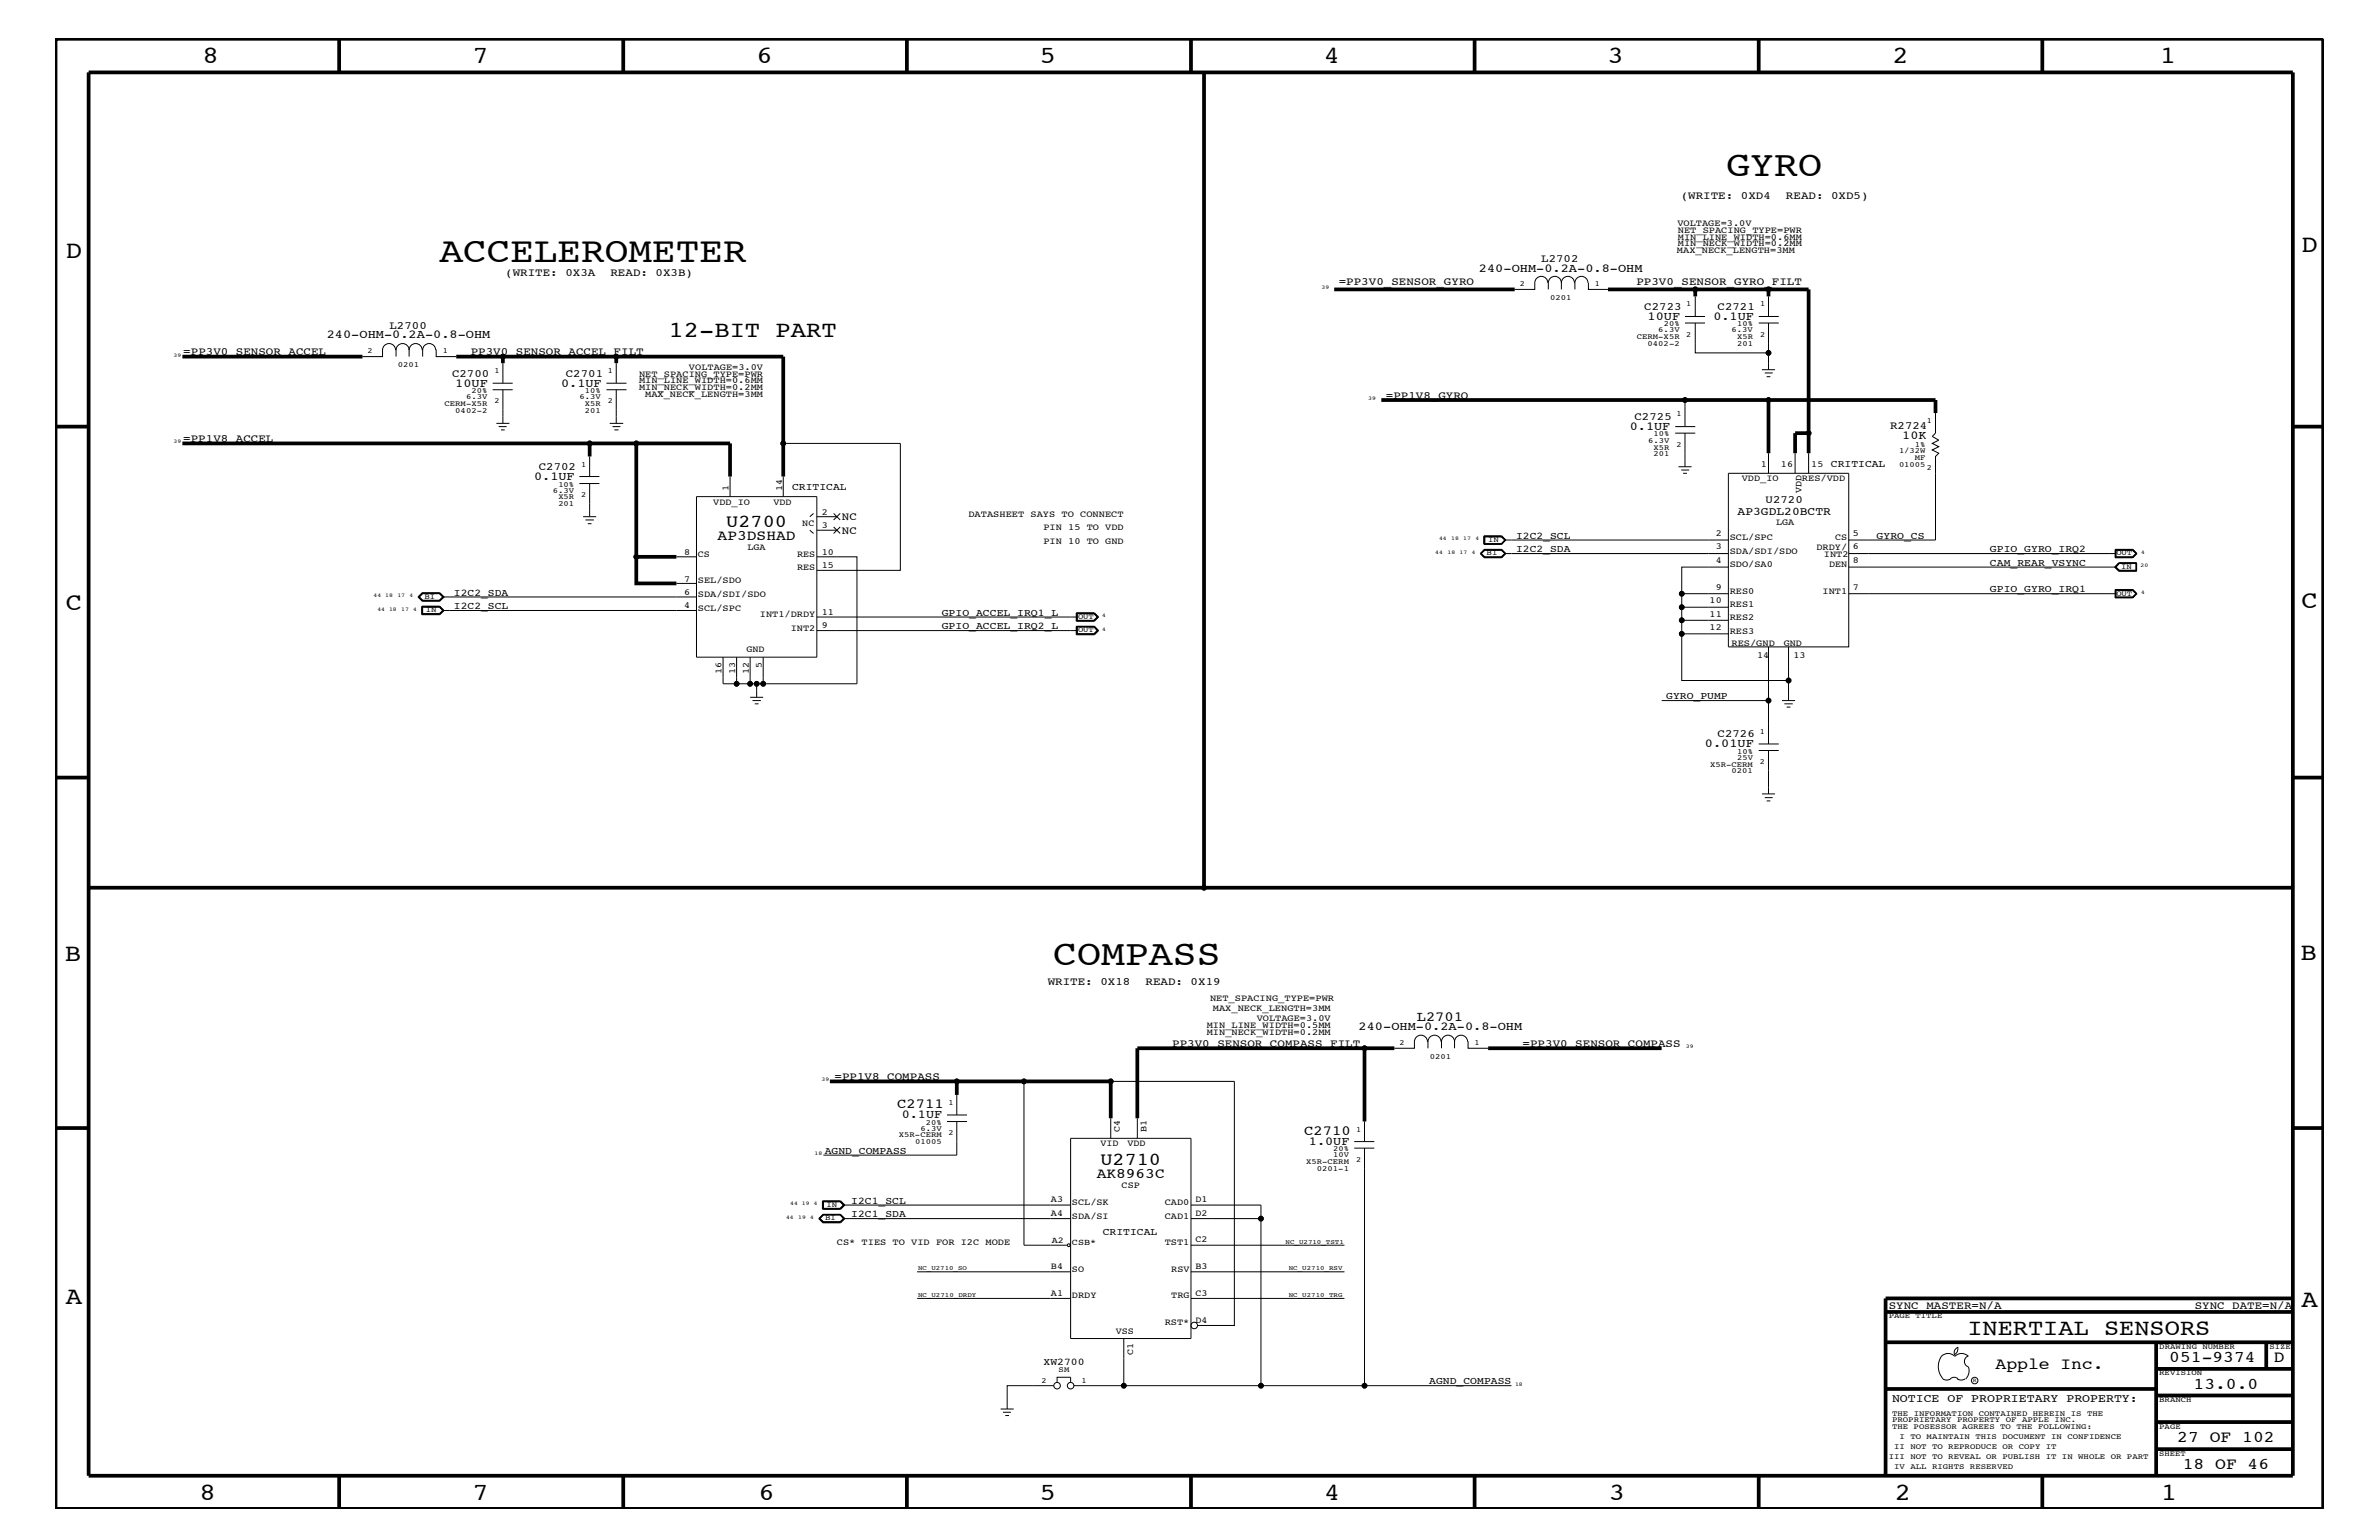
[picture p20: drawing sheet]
<svg xmlns="http://www.w3.org/2000/svg" width="432mm" height="279mm" viewBox="0 0 432 279" stroke-linecap="round" stroke-linejoin="round" font-family="sans-serif">
<defs><g id="words">
<g font-size="6.5">
<text x="313.4" y="31.9">GYRO</text>
<text x="191.2" y="175">COMPASS</text>
</g>
<text font-size="6.4" x="79.8" y="47.5">ACCELEROMETER</text>
<g font-size="4.5">
<text x="36.7" y="11.5">8</text>
<text x="85.8" y="11.5">7</text>
<text x="137.3" y="11.5">6</text>
<text x="188.7" y="11.5">5</text>
<text x="240.3" y="11.5">4</text>
<text x="291.8" y="11.5">3</text>
<text x="343.5" y="11.5">2</text>
<text x="392" y="11.5">1</text>
<text x="11.9" y="46.8">D</text>
<text x="417.7" y="45.7">D</text>
<text x="11.9" y="110.6">C</text>
<text x="417.7" y="110.3">C</text>
<text x="11.8" y="174.3">B</text>
<text x="417.6" y="174.2">B</text>
<text x="11.9" y="236.7">A</text>
<text x="417.7" y="237.1">A</text>
<text x="36.2" y="272.1">8</text>
<text x="85.8" y="272.1">7</text>
<text x="137.7" y="272.1">6</text>
<text x="188.7" y="272.1">5</text>
<text x="240.4" y="272.1">4</text>
<text x="292" y="272.1">3</text>
<text x="343.9" y="272.1">2</text>
<text x="392.2" y="272.1">1</text>
</g>
<g font-size="4.1">
<text x="121.3" y="61.1">12-BIT PART</text>
<text x="357.1" y="242.3">INERTIAL SENSORS</text>
</g>
<g font-size="3.3">
<text x="131.8" y="95.6">U2700</text>
<text x="199.7" y="211.4">U2710</text>
</g>
<g font-size="3">
<text x="362.2" y="248.4">Apple Inc.</text>
<text x="393.7" y="247.1">051-9374</text>
<text x="398.1" y="252">13.0.0</text>
<text x="412.7" y="247.1">D</text>
<text x="395.2" y="261.6">27 OF 102</text>
<text x="396.2" y="266.6">18 OF 46</text>
</g>
<g font-size="2.6">
<text x="130.3" y="98">AP3DSHAD</text>
<text x="199.1" y="213.8">AK8963C</text>
</g>
<g font-size="2.5">
<text x="257.1" y="185.2">L2701</text>
<text x="162.8" y="201">C2711</text>
<text x="236.7" y="205.9">C2710</text>
</g>
<g font-size="2.2">
<text x="268.4" y="49.3">240-OHM-0.2A-0.8-OHM</text>
<text x="299" y="58">10UF</text>
<text x="311" y="58">0.1UF</text>
<text x="59.3" y="61.4">240-OHM-0.2A-0.8-OHM</text>
<text x="82.6" y="70.1">10UF</text>
<text x="101.9" y="70.1">0.1UF</text>
<text x="295.8" y="78">0.1UF</text>
<text x="345.3" y="79.7">10K</text>
<text x="96.9" y="87.1">0.1UF</text>
<text x="309.5" y="135.6">0.01UF</text>
<text x="246.6" y="186.9">240-OHM-0.2A-0.8-OHM</text>
<text x="163.7" y="202.9">0.1UF</text>
<text x="237.6" y="207.7">1.0UF</text>
</g>
<g font-size="2.1">
<text x="315.4" y="93.5">AP3GDL20BCTR</text>
<text x="343.4" y="254.4">NOTICE OF PROPRIETARY PROPERTY:</text>
</g>
<g font-size="2">
<text x="305.1" y="36.2">(WRITE: 0XD4</text>
<text x="324.2" y="36.2">READ: 0XD5)</text>
<text x="279.7" y="47.6">L2702</text>
<text x="91.7" y="50.2">(WRITE: 0X3A</text>
<text x="110.8" y="50.2">READ: 0X3B)</text>
<text x="243" y="51.7">=PP3V0_SENSOR_GYRO</text>
<text x="297" y="51.7">PP3V0_SENSOR_GYRO_FILT</text>
<text x="70.7" y="59.7">L2700</text>
<text x="298.5" y="56.2">C2723</text>
<text x="311.7" y="56.2">C2721</text>
<text x="33.3" y="64.5">=PP3V0_SENSOR_ACCEL</text>
<text x="85.4" y="64.5">PP3V0_SENSOR_ACCEL_FILT</text>
<text x="82" y="68.4">C2700</text>
<text x="102.7" y="68.4">C2701</text>
<text x="251.5" y="72.3">=PP1V8_GYRO</text>
<text x="296.7" y="76.2">C2725</text>
<text x="343.1" y="77.9">R2724</text>
<text x="33.3" y="80.2">=PP1V8_ACCEL</text>
<text x="97.8" y="85.3">C2702</text>
<text x="152.8" y="94.3">NC</text>
<text x="320.5" y="91.2">U2720</text>
<text x="152.8" y="96.8">NC</text>
<text x="311.7" y="133.8">C2726</text>
<text x="190.2" y="178.7">WRITE: 0X18</text>
<text x="207.9" y="178.7">READ: 0X19</text>
<text x="212.8" y="189.9">PP3V0_SENSOR_COMPASS_FILT</text>
<text x="276.4" y="189.9">=PP3V0_SENSOR_COMPASS</text>
<text x="151.5" y="195.9">=PP1V8_COMPASS</text>
<text x="342.8" y="237.4">SYNC_MASTER=N/A</text>
<text x="398.4" y="237.4">SYNC_DATE=N/A</text>
</g>
<g font-size="1.9">
<text x="143.8" y="88.9">CRITICAL</text>
<text x="332.3" y="84.7">CRITICAL</text>
<text x="275.2" y="97.7">I2C2_SCL</text>
<text x="275.2" y="100.2">I2C2_SDA</text>
<text x="340.6" y="97.7">GYRO_CS</text>
<text x="361.2" y="100.2">GPIO_GYRO_IRQ2</text>
<text x="361.2" y="102.6">CAM_REAR_VSYNC</text>
<text x="361.2" y="107.5">GPIO_GYRO_IRQ1</text>
<text x="82.4" y="110.5">I2C2_SCL</text>
<text x="82.4" y="108.1">I2C2_SDA</text>
<text x="170.9" y="111.7">GPIO_ACCEL_IRQ1_L</text>
<text x="170.9" y="114.2">GPIO_ACCEL_IRQ2_L</text>
<text x="302.4" y="126.9">GYRO_PUMP</text>
<text x="149.7" y="209.3">AGND_COMPASS</text>
<text x="154.5" y="218.4">I2C1_SCL</text>
<text x="154.5" y="220.8">I2C1_SDA</text>
<text x="200.2" y="224.1">CRITICAL</text>
<text x="189.4" y="247.6">XW2700</text>
<text x="259.4" y="251.1">AGND_COMPASS</text>
</g>
<g font-size="1.7">
<text x="304.5" y="41">VOLTAGE=3.0V</text>
<text x="304.4" y="45.9">MAX_NECK_LENGTH=3MM</text>
<text x="304.5" y="42.3">NET_SPACING_TYPE=PWR</text>
<text x="304.5" y="43.5">MIN_LINE_WIDTH=0.6MM</text>
<text x="304.5" y="44.6">MIN_NECK_WIDTH=0.2MM</text>
<text x="116" y="69.5">MIN_LINE_WIDTH=0.6MM</text>
<text x="116" y="70.7">MIN_NECK_WIDTH=0.2MM</text>
<text x="116" y="68.4">NET_SPACING_TYPE=PWR</text>
<text x="117.1" y="72">MAX_NECK_LENGTH=3MM</text>
<text x="125.1" y="67.1">VOLTAGE=3.0V</text>
<text x="132.2" y="89" transform="rotate(-90 132.2 89)">1</text>
<text x="142" y="89" transform="rotate(-90 142 89)">14</text>
<text x="316.1" y="87.3">VDD_IO</text>
<text x="319.6" y="84.7">1</text>
<text x="323.3" y="84.7">16</text>
<text x="327" y="89.4" transform="rotate(-90 327 89.4)">VDD</text>
<text x="327.1" y="87.3">RES/VDD</text>
<text x="328.8" y="84.7">15</text>
<text x="129.5" y="91.6">VDD_IO</text>
<text x="140.4" y="91.6">VDD</text>
<text x="145.6" y="95.4">NC</text>
<text x="149.2" y="93.4">2</text>
<text x="149.2" y="95.9">3</text>
<text x="175.8" y="93.8">DATASHEET SAYS TO CONNECT</text>
<text x="322.4" y="95.2">LGA</text>
<text x="124.2" y="100.7">8</text>
<text x="126.7" y="101">CS</text>
<text x="135.7" y="99.9">LGA</text>
<text x="144.7" y="101">RES</text>
<text x="149.2" y="100.7">10</text>
<text x="189.4" y="96.2">PIN 15 TO VDD</text>
<text x="189.4" y="98.7">PIN 10 TO GND</text>
<text x="311.4" y="97.3">2</text>
<text x="311.4" y="99.7">3</text>
<text x="313.9" y="100.4">SDA/SDI/SDO</text>
<text x="313.9" y="98">SCL/SPC</text>
<text x="329.7" y="99.9">DRDY/</text>
<text x="331" y="101">INT2</text>
<text x="333.1" y="98">CS</text>
<text x="336.3" y="99.7">6</text>
<text x="336.3" y="97.3">5</text>
<text x="124.2" y="108">6</text>
<text x="124.2" y="105.5">7</text>
<text x="126.7" y="105.9">SEL/SDO</text>
<text x="144.7" y="103.5">RES</text>
<text x="149.2" y="103.1">15</text>
<text x="311.4" y="107">9</text>
<text x="311.4" y="102.1">4</text>
<text x="313.9" y="102.9">SDO/SA0</text>
<text x="313.9" y="107.7">RES0</text>
<text x="330.8" y="107.7">INT1</text>
<text x="332" y="102.9">DEN</text>
<text x="336.3" y="107">7</text>
<text x="336.3" y="102.1">8</text>
<text x="124.2" y="110.3">4</text>
<text x="126.7" y="110.8">SCL/SPC</text>
<text x="126.7" y="108.3">SDA/SDI/SDO</text>
<text x="137.9" y="112">INT1/DRDY</text>
<text x="149.2" y="114">9</text>
<text x="149.2" y="111.6">11</text>
<text x="310.3" y="109.4">10</text>
<text x="310.3" y="111.9">11</text>
<text x="313.9" y="110.2">RES1</text>
<text x="313.9" y="112.6">RES2</text>
<text x="135.5" y="118.2">GND</text>
<text x="143.5" y="114.4">INT2</text>
<text x="310.3" y="114.2">12</text>
<text x="313.9" y="115">RES3</text>
<text x="314.3" y="117.2">RES/GND</text>
<text x="318.9" y="119.3">14</text>
<text x="323.8" y="117.2">GND</text>
<text x="325.5" y="119.3">13</text>
<text x="131" y="122.3" transform="rotate(-90 131 122.3)">16</text>
<text x="133.4" y="122.3" transform="rotate(-90 133.4 122.3)">13</text>
<text x="135.9" y="122.3" transform="rotate(-90 135.9 122.3)">12</text>
<text x="138.3" y="121.2" transform="rotate(-90 138.3 121.2)">5</text>
<text x="219.6" y="181.6">NET_SPACING_TYPE=PWR</text>
<text x="220.1" y="183.5">MAX_NECK_LENGTH=3MM</text>
<text x="228.1" y="185.3">VOLTAGE=3.0V</text>
<text x="219" y="187.7">MIN_NECK_WIDTH=0.2MM</text>
<text x="219" y="186.5">MIN_LINE_WIDTH=0.5MM</text>
<text x="199.7" y="208">VID</text>
<text x="203.3" y="205.4" transform="rotate(-90 203.3 205.4)">C4</text>
<text x="204.6" y="208">VDD</text>
<text x="208.1" y="205.4" transform="rotate(-90 208.1 205.4)">B1</text>
<text x="203.6" y="215.6">CSP</text>
<text x="190.8" y="218.1">A3</text>
<text x="190.8" y="220.6">A4</text>
<text x="194.6" y="218.6">SCL/SK</text>
<text x="194.6" y="221.1">SDA/SI</text>
<text x="211.4" y="218.6">CAD0</text>
<text x="211.4" y="221.1">CAD1</text>
<text x="217" y="218.1">D1</text>
<text x="217" y="220.6">D2</text>
<text x="151.9" y="225.9">CS* TIES TO VID FOR I2C MODE</text>
<text x="211.4" y="225.9">TST1</text>
<text x="217" y="225.4">C2</text>
<text x="190.8" y="230.2">B4</text>
<text x="194.6" y="230.7">SO</text>
<text x="212.6" y="230.7">RSV</text>
<text x="217" y="230.2">B3</text>
<text x="190.8" y="235.1">A1</text>
<text x="194.6" y="235.6">DRDY</text>
<text x="212.6" y="235.6">TRG</text>
<text x="217" y="235.1">C3</text>
<text x="217" y="240">D4</text>
<text x="202.5" y="242">VSS</text>
<text x="205.7" y="245.9" transform="rotate(-90 205.7 245.9)">C1</text>
<text x="211.4" y="240.5">RST*</text>
</g>
<g font-size="1.6">
<text x="190.9" y="225.6">A2</text>
<text x="194.6" y="225.9">CSB*</text>
</g>
<g font-size="1.4">
<text x="275.8" y="51.9">2</text>
<text x="289.5" y="51.9">1</text>
<text x="281.3" y="54.5">0201</text>
<text x="302" y="59.2">20%</text>
<text x="306.1" y="55.6">1</text>
<text x="315.3" y="59.2">10%</text>
<text x="319.4" y="55.6">1</text>
<text x="66.7" y="64">2</text>
<text x="80.3" y="64">1</text>
<text x="297.1" y="61.5">CERM-X5R</text>
<text x="299" y="62.8">0402-2</text>
<text x="301" y="60.3">6.3V</text>
<text x="306.1" y="61.1">2</text>
<text x="314.3" y="60.3">6.3V</text>
<text x="315.3" y="61.5">X5R</text>
<text x="315.3" y="62.8">201</text>
<text x="319.4" y="61.1">2</text>
<text x="72.2" y="66.7">0201</text>
<text x="85.6" y="71.3">20%</text>
<text x="89.7" y="67.7">1</text>
<text x="106.2" y="71.3">10%</text>
<text x="110.3" y="67.7">1</text>
<text x="80.7" y="73.7">CERM-X5R</text>
<text x="82.6" y="74.9">0402-2</text>
<text x="84.6" y="72.4">6.3V</text>
<text x="89.7" y="73.2">2</text>
<text x="105.2" y="72.4">6.3V</text>
<text x="106.2" y="73.7">X5R</text>
<text x="106.2" y="74.9">201</text>
<text x="110.3" y="73.2">2</text>
<text x="304.3" y="75.6">1</text>
<text x="349.8" y="76.8">1</text>
<text x="299.1" y="80.3">6.3V</text>
<text x="300.1" y="81.6">X5R</text>
<text x="300.1" y="79.2">10%</text>
<text x="300.1" y="82.7">201</text>
<text x="304.3" y="81.1">2</text>
<text x="344.7" y="82.2">1/32W</text>
<text x="347.6" y="83.5">MF</text>
<text x="347.6" y="81.1">1%</text>
<text x="100.3" y="89.4">6.3V</text>
<text x="101.3" y="88.3">10%</text>
<text x="105.5" y="84.7">1</text>
<text x="344.7" y="84.7">01005</text>
<text x="349.8" y="85.3">2</text>
<text x="101.3" y="90.6">X5R</text>
<text x="101.3" y="91.8">201</text>
<text x="105.5" y="90.1">2</text>
<text x="269.8" y="100.8">BI</text>
<text x="270.1" y="98.4">IN</text>
<text x="384.1" y="100.8">OUT</text>
<text x="385" y="103.2">IN</text>
<text x="77" y="108.7">BI</text>
<text x="77.3" y="111.1">IN</text>
<text x="195.7" y="112.3">OUT</text>
<text x="384.1" y="108.1">OUT</text>
<text x="195.7" y="114.8">OUT</text>
<text x="315.3" y="136.8">10%</text>
<text x="315.3" y="137.9">25V</text>
<text x="319.4" y="133.2">1</text>
<text x="310.4" y="139.1">X5R-CERM</text>
<text x="314.3" y="140.3">0201</text>
<text x="319.4" y="138.6">2</text>
<text x="254" y="189.5">2</text>
<text x="267.6" y="189.5">1</text>
<text x="259.5" y="192.1">0201</text>
<text x="172.1" y="200.4">1</text>
<text x="163.2" y="206.4">X5R-CERM</text>
<text x="166.1" y="207.6">01005</text>
<text x="167" y="205.2">6.3V</text>
<text x="168.1" y="204.1">20%</text>
<text x="172.1" y="205.9">2</text>
<text x="242" y="208.9">20%</text>
<text x="246.1" y="205.3">1</text>
<text x="237.1" y="211.3">X5R-CERM</text>
<text x="239" y="212.5">0201-1</text>
<text x="242" y="210">10V</text>
<text x="246.1" y="210.8">2</text>
<text x="149.8" y="221.4">BI</text>
<text x="150" y="219">IN</text>
<text x="342.8" y="239.2">PAGE TITLE</text>
<text x="391.9" y="244.7">DRAWING NUMBER</text>
<text x="411.9" y="244.7">SIZE</text>
<text x="189" y="251">2</text>
<text x="192.2" y="248.9">SM</text>
<text x="196.3" y="251">1</text>
<text x="391.9" y="249.5">REVISION</text>
<text x="343.4" y="256.8">THE INFORMATION CONTAINED HEREIN IS THE</text>
<text x="391.9" y="254.4">BRANCH</text>
<text x="343.4" y="258">PROPRIETARY PROPERTY OF APPLE INC.</text>
<text x="343.4" y="259.3">THE POSESSOR AGREES TO THE FOLLOWING:</text>
<text x="343.8" y="262.9">II NOT TO REPRODUCE OR COPY IT</text>
<text x="344.8" y="261.1">I TO MAINTAIN THIS DOCUMENT IN CONFIDENCE</text>
<text x="391.9" y="259.3">PAGE</text>
<text x="342.8" y="264.7">III NOT TO REVEAL OR PUBLISH IT IN WHOLE OR PART</text>
<text x="343.8" y="266.6">IV ALL RIGHTS RESERVED</text>
<text x="391.9" y="264.1">SHEET</text>
</g>
<g font-size="1.2">
<text x="233.3" y="225.7">NC_U2710_TST1</text>
<text x="166.6" y="230.5">NC_U2710_SO</text>
<text x="233.9" y="230.5">NC_U2710_RSV</text>
<text x="166.6" y="235.4">NC_U2710_DRDY</text>
<text x="233.9" y="235.4">NC_U2710_TRG</text>
</g>
<g font-size="1">
<text x="239.9" y="52.5">39</text>
<text x="31.5" y="64.7">39</text>
<text x="248.3" y="72.6">39</text>
<text x="31.5" y="80.5">39</text>
<text x="260.5" y="100.4">44</text>
<text x="261.2" y="98">44</text>
<text x="262.7" y="100.4">18</text>
<text x="263.4" y="98">18</text>
<text x="264.9" y="100.4">17</text>
<text x="265.6" y="98">17</text>
<text x="267.1" y="100.4">4</text>
<text x="267.8" y="98">4</text>
<text x="388.6" y="100.4">4</text>
<text x="388.5" y="102.9">20</text>
<text x="388.6" y="107.7">4</text>
<text x="67.8" y="108.3">44 18</text>
<text x="68.5" y="110.8">44 18</text>
<text x="72.1" y="108.3">17</text>
<text x="72.8" y="110.8">17</text>
<text x="74.3" y="108.3">4</text>
<text x="75" y="110.8">4</text>
<text x="200.1" y="112">4</text>
<text x="200.1" y="114.4">4</text>
<text x="306" y="190.2">39</text>
<text x="149.1" y="196.2">39</text>
<text x="147.8" y="209.6">18</text>
<text x="142.7" y="221.1">44</text>
<text x="143.4" y="218.6">44 19</text>
<text x="144.9" y="221.1">19</text>
<text x="147.1" y="221.1">4</text>
<text x="147.7" y="218.6">4</text>
<text x="275" y="251.4">18</text>
<text x="358.1" y="250.7">R</text>
</g>
</g></defs>
<g fill="none" stroke="#000" stroke-width=".18">
<path d="M280.9 51.3a1.19 1.19 0 0 0-1.1-1.2 1.19 1.19 0 0 0-1.2 1.2v1.2h-3.7M283.4 51.3a1.19 1.19 0 0 0-1.2-1.2 1.19 1.19 0 0 0-1.2 1.2v1.2M283.4 51.3v1.2M283.4 51.3a1.19 1.19 0 0 1 1.2-1.2 1.19 1.19 0 0 1 1.2 1.2M288.2 51.3a1.19 1.19 0 0 0-1.2-1.2 1.19 1.19 0 0 0-1.1 1.2v1.2M288.3 51.3v1.2h3.6M305.8 57.4h3.7M305.8 58.6h3.7M307.7 58.6v5.4h13.3v-5.4M307.7 53.8v3.6M319.2 57.4h3.7M319.2 58.6h3.7"/>
<path d="M321 53.8v3.6M69.4 63.5a1.19 1.19 0 0 1 1.2-1.2 1.19 1.19 0 0 1 1.2 1.2M69.4 63.4v1.3h-3.6M71.9 63.4v1.3M71.9 63.5a1.19 1.19 0 0 1 1.2-1.2 1.19 1.19 0 0 1 1.2 1.2 1.19 1.19 0 0 1 1.1-1.2 1.19 1.19 0 0 1 1.2 1.2M74.3 63.4v1.3M76.7 63.4v1.3M76.7 63.5a1.19 1.19 0 0 1 1.2-1.2 1.19 1.19 0 0 1 1.2 1.2M79.2 63.4v1.3h3.6M89.4 70.7h3.7M89.4 69.5h3.7M90.1 76.8h2.4"/>
<path d="M90.5 77.4h1.5M90.9 78h.7M91.3 65.9v3.6M91.3 70.7v6.1M110.1 70.7h3.6M110.1 69.5h3.6M110.7 76.8h2.4M111.2 77.4h1.4M111.5 78h.8M111.9 65.9v3.6M111.9 70.7v6.1M304.1 77.4h3.6"/>
<path d="M304.1 78.6h3.6M305.8 72.6v4.8M305.8 78.6v6.1M319.8 67.1h2.4M320.3 67.7h1.5M320.7 68.3h.6M321 64v3.1M351.3 74.9v3.7l-.6 .6 1.2 .7-1.2 .5 1.2 .6-1.2 .6 1.2 .6-.6 .6v15.2h-15.7M105.2 87.7h3.6M105.2 86.5h3.6M105.8 93.7h2.4M106.3 94.3h1.5"/>
<path d="M106.7 95h.7M107 82.8v3.7M107 87.7v6M126.4 90.1h21.9v29.1h-21.9zM132.5 86.5v3.6M142.2 80.4h21.2v23.1h-15.1M142.2 86.5v3.6M147 96.2l.7 .6M147.7 93.2l-.7 .5M148.3 96.2h3.6M148.3 93.7h3.6M151.3 93.2l1.2 1.1"/>
<path d="M151.3 95.6l1.2 1.2M152.5 93.2l-1.2 1.1M152.5 95.6l-1.2 1.2M269.3 97.2h3.3l.7 .8-.7 .7h-3.3zM269.3 97.3h3.3l.6 .7-.6 .7M269.4 97.4h3.2l.6 .6-.6 .7h-3.2zM269.4 99.7h3.2l.7 .7-.7 .8h-3.2l-.7-.8zM269.5 97.4v1.3M272.5 97.4l.7 .6-.7 .7M272.6 99.8h-3.2l-.7 .6 .7 .7h3.2M272.6 99.8l.6 .6-.6 .7M272.6 99.8h-3.2l-.6 .6"/>
<path d="M273.2 98h40.5M304.6 84.7h2.4M305.2 85.3h1.4M305.5 85.9h.7M313.7 85.9h21.9v31.5h-21.9zM321 82.2v3.7M325.8 82.2v3.7M328.3 82.2v3.7M383.9 99.7h3.2l.8 .7-.8 .8h-3.2zM384.1 99.8h2.9l.7 .6-.7 .6h-2.9zM387.1 99.8h-3.1v1.3h3.1M387.1 99.8l.7 .6-.7 .7"/>
<path d="M387.1 99.8l.6 .6-.6 .7M75.9 108.3l.7-.8h3.2l.8 .8-.8 .8h-3.2zM76.1 108.3l.6-.6h3.1l.6 .6-.6 .6h-3.1zM76.5 110h3.3l.8 .8-.8 .7h-3.3zM76.6 111.4h3.2M76.6 110v1.4h3.2l.7-.6-.7-.8M76.6 110.1h3.2l.6 .7-.6 .6M79.8 107.6h-3.1l-.7 .7 .7 .7h3.1M79.8 107.6l.7 .7-.7 .7M79.8 107.6l.6 .7-.6 .7M79.8 111.4l.6-.6-.6-.6h-3.1v1.2M79.8 107.6h-3.2l-.6 .7 .6 .7h3.2"/>
<path d="M80.4 110.8h46M80.4 108.3h46M122.8 101h3.6M122.8 105.9h3.6M131.2 119.2v4.9h2.5M133.7 119.2v4.9h2.5M136.2 119.2v4.9M148.3 101h7.2v23.1h-17v-4.9M148.3 111.9h47.2M148.3 114.4h47.2M195.3 111.2h3.3l.8 .7-.8 .8h-3.3zM195.3 113.6h3.3l.8 .8-.8 .8h-3.3z"/>
<path d="M195.4 111.3h3.2l.7 .6-.7 .7h-3.2zM195.5 111.3v1.3M195.5 111.4h3.1l.5 .5-.5 .6h-3.1M198.6 111.3l.6 .6-.6 .7M198.6 113.7l.6 .7-.6 .6M198.6 113.7l.5 .7-.5 .6M198.6 113.7h-3.1v1.3h3.1M198.6 113.6l.7 .8-.7 .7h-3.2v-1.5M268.8 100.4l.6 .7h3.2M268.8 100.4l.7-.6h3l.7 .6-.7 .6h-3zM273.2 100.4h40.5M305.2 107.7v2.5"/>
<path d="M305.2 112.5v2.5M313.7 115h-8.5v8.5h19.4v-6.1M313.7 110.2h-8.5v2.3h8.5M313.7 102.9h-8.5v4.8h8.5M321 117.4v17.6M335.6 100.4h48.5M335.6 102.9h48.5M335.6 107.7h48.5M383.9 107h3.2l.8 .7-.8 .8h-3.2zM384.1 102.9l.6 .6M384.1 107.1h2.9l.7 .6-.7 .6h-2.9zM384.6 102.1h3.2v1.5h-3.2l-.8-.7z"/>
<path d="M384.6 102.1l-.7 .8 .7 .7h3.2M384.7 102.2h3v1.3h-3M384.7 102.2l-.6 .7M384.7 102.2l-.7 .7 .7 .6M387.1 107h-3.1v1.4h3.1M387.1 107l.7 .7-.7 .7M387.1 107l.6 .7-.6 .7M136.2 124.1h2.3M136.2 126.5h2.3M136.6 127.1h1.5M137 127.7h.7M137.3 124.1v2.4"/>
<path d="M301.6 127.1h19.4M319.2 135h3.7M319.2 136.2h3.7M321 136.2v7.8M323.4 127.1h2.4M323.9 127.7h1.5M324.3 128.3h.7M324.6 123.5v3.6M319.8 144h2.4M320.3 144.7h1.5M320.7 145.3h.6M173.7 198.7v3.6"/>
<path d="M185.9 196.2v29.7h7.7M201.6 196.2h22.4v44.3h-6.6M256.7 189a1.19 1.19 0 0 1 1.2-1.2 1.19 1.19 0 0 1 1.2 1.2M256.7 188.9v1.3h-3.6M259.2 189a1.19 1.19 0 0 1 1.2-1.2 1.19 1.19 0 0 1 1.2 1.2M259.2 188.9v1.3M261.6 189a1.19 1.19 0 0 1 1.2-1.2 1.19 1.19 0 0 1 1.2 1.2 1.19 1.19 0 0 1 1.2-1.2 1.19 1.19 0 0 1 1.2 1.2M261.6 188.9v1.3M264 188.9v1.3M266.5 188.9v1.3h3.6M149.3 217.9h3.3l.7 .7-.7 .8h-3.3zM149.4 218v1.3"/>
<path d="M149.4 218h3.1l.6 .6-.6 .6h-3.1M152.5 218l.8 .6-.8 .7M152.5 218l.7 .6-.7 .7M152.5 218h-3.1v1.3h3.1M153.1 218.6h41.2M171.9 202.3h3.6M171.9 203.5h3.6M173.7 203.5v6.1h-24.3M194.3 206.5h21.9v36.3h-21.9zM201.6 202.9v3.6M206.4 202.9v3.6M216.2 218.6h12.7v2.5h-12.7"/>
<path d="M245.8 207.1h3.6M245.8 208.3h3.6M247.7 208.3v43.1h26.6M247.7 203.5v3.6M148.6 221.1l.8-.8h3.2l.7 .8-.7 .8h-3.2zM148.7 221.1l.7-.8h3.1l.8 .8-.8 .7h-3.1zM152.5 220.4h-3.1l-.6 .7 .6 .6h3.1M152.5 220.4h-3.1l-.5 .7 .5 .6h3.1M152.5 220.4l.7 .7-.7 .6M152.5 220.4l.6 .7-.6 .6M153.1 221.1h41.2M166.5 230.7h27.8"/>
<path d="M166.5 235.6h27.8M216.2 225.9h27.8M216.2 230.7h27.8M216.2 235.6h27.8M228.9 221.1v30.3h18.8M181.6 255.6h2.4M182 256.2h1.5M182.5 256.8h.6M191.3 251.4h-8.5v4.2M191.9 250.7v-.8h2.4v.8M194.9 251.4h9.1M204 242.8v8.6h24.9"/>
<path d="M352.4 246.1a1.69 1.69 0 0 1 2.4 0M352.4 246a3.3 3.3 0 0 0 .3 4.1M352.6 250.2l.7 .2 .7-.2M354 250.2l.7-.3 .7 .3M354.8 246.1a1.69 1.69 0 0 1 2.5 0M355.3 250.2l.7 .2 .7-.2M355.3 244.4l.1 .3a1.18 1.18 0 0 1-.6 1M355.4 244.4a.99 .99 0 0 0-.6 1.4M357.2 246a1.04 1.04 0 0 0-.6 1 1.04 1.04 0 0 0 .6 1M357.3 248l.1 .7a2.11 2.11 0 0 1-.6 1.5"/>
<circle cx="307.7" cy="52.5" r=".42"/>
<circle cx="321" cy="52.5" r=".42"/>
<circle cx="91.3" cy="64.7" r=".42"/>
<circle cx="111.9" cy="64.7" r=".42"/>
<circle cx="305.8" cy="72.6" r=".42"/>
<circle cx="321" cy="72.6" r=".42"/>
<circle cx="321" cy="64" r=".42"/>
<circle cx="328.3" cy="78.6" r=".42"/>
<circle cx="107" cy="80.4" r=".42"/>
<circle cx="115.5" cy="80.4" r=".42"/>
<circle cx="142.2" cy="80.4" r=".42"/>
<circle cx="115.5" cy="101" r=".42"/>
<circle cx="305.2" cy="112.5" r=".42"/>
<circle cx="305.2" cy="110.2" r=".42"/>
<circle cx="305.2" cy="107.7" r=".42"/>
<circle cx="305.2" cy="115" r=".42"/>
<circle cx="133.7" cy="124.1" r=".42"/>
<circle cx="136.2" cy="124.1" r=".42"/>
<circle cx="137.3" cy="124.1" r=".42"/>
<circle cx="138.5" cy="124.1" r=".42"/>
<circle cx="321" cy="127.1" r=".42"/>
<circle cx="324.6" cy="123.5" r=".42"/>
<circle cx="218.5" cy="161.1" r=".42"/>
<circle cx="173.7" cy="196.2" r=".42"/>
<circle cx="185.9" cy="196.2" r=".42"/>
<circle cx="201.6" cy="196.2" r=".42"/>
<circle cx="247.7" cy="190.2" r=".42"/>
<circle cx="194" cy="225.9" r=".25"/>
<circle cx="228.9" cy="221.1" r=".42"/>
<circle cx="191.9" cy="251.4" r=".59"/>
<circle cx="194.3" cy="251.4" r=".59"/>
<circle cx="204" cy="251.4" r=".42"/>
<circle cx="216.8" cy="240.5" r=".59"/>
<circle cx="228.9" cy="251.4" r=".42"/>
<circle cx="247.7" cy="251.4" r=".42"/>
<circle cx="358.4" cy="250.5" r=".59"/>
</g>
<g fill="none" stroke="#000" stroke-width=".68" stroke-linecap="butt">
<path d="M10.1 7h411.6v266.8h-411.6zM16.1 13.1h400.1v254.6h-400.1zM61.6 7v6.1M113.1 7v6.1M164.6 7v6.1M216.2 7v6.1M218.5 13.1v148M267.6 7v6.1M319.2 7v6.1M370.7 7v6.1M242.2 52.5h32.7M291.9 52.5h15.8v1.3"/>
<path d="M307.7 52.5h20.6v29.7M321 52.5v1.3M10.1 77.4h6M33.1 64.7h32.7M82.8 64.7h8.5v1.2M91.3 64.7h50.9v21.8M111.9 64.7v1.2M250.7 72.6h100.6v2.3M321 72.6v9.6M328.3 78.6h-2.5v3.6M416.2 77.4h5.5M33.1 80.4h73.9"/>
<path d="M107 80.4h8.5v20.6M107 80.4v2.4M115.5 80.4h17v6.1M122.8 101h-7.3v4.9h7.3M10.1 141.1h6M416.2 141.1h5.5M16.1 161.1h400.1M150.6 196.2h51v6.7M173.7 196.2v2.5M247.7 190.2h-41.3v12.7M253.1 190.2h-5.4v13.3M270.1 190.2h31.5"/>
<path d="M10.1 204.7h6M416.2 204.7h5.5M342.2 238h74M416.2 235.6h-74v32.1M342.2 252h49.2M342.2 243.5h74M391.4 248.4h24.8M391.4 243.5v24.2M391.4 258h24.8M391.4 253.2h24.8M411.3 243.5v4.9M61.6 267.7v6.1"/>
<path d="M113.1 267.7v6.1M164.6 267.7v6.1M216.2 268v5.8M267.6 267.7v6.1M319.2 267.7v6.1M370.7 267.7v6.1M391.4 262.9h24.8"/>
</g>
<g fill="#000">
<circle cx="307.7" cy="52.5" r=".42"/>
<circle cx="321" cy="52.5" r=".42"/>
<circle cx="91.3" cy="64.7" r=".42"/>
<circle cx="111.8" cy="64.7" r=".42"/>
<circle cx="305.8" cy="72.6" r=".42"/>
<circle cx="321" cy="64" r=".42"/>
<circle cx="321" cy="72.6" r=".42"/>
<circle cx="328.3" cy="78.6" r=".42"/>
<circle cx="107" cy="80.5" r=".42"/>
<circle cx="115.5" cy="80.5" r=".42"/>
<circle cx="142.2" cy="80.5" r=".42"/>
<circle cx="115.5" cy="101" r=".42"/>
<circle cx="305.2" cy="115" r=".42"/>
<circle cx="305.2" cy="107.7" r=".42"/>
<circle cx="305.2" cy="110.2" r=".42"/>
<circle cx="305.2" cy="112.6" r=".42"/>
<circle cx="133.7" cy="124.1" r=".42"/>
<circle cx="136.1" cy="124.1" r=".42"/>
<circle cx="137.3" cy="124.1" r=".42"/>
<circle cx="138.5" cy="124.1" r=".42"/>
<circle cx="321" cy="127.1" r=".42"/>
<circle cx="324.6" cy="123.5" r=".42"/>
<circle cx="218.5" cy="161.1" r=".42"/>
<circle cx="173.7" cy="196.2" r=".42"/>
<circle cx="185.8" cy="196.2" r=".42"/>
<circle cx="201.6" cy="196.2" r=".42"/>
<circle cx="247.6" cy="190.2" r=".42"/>
<circle cx="228.9" cy="221.1" r=".42"/>
<circle cx="204" cy="251.4" r=".42"/>
<circle cx="228.9" cy="251.4" r=".42"/>
<circle cx="247.6" cy="251.4" r=".42"/>
</g>
<use href="#words"/>
</svg>
